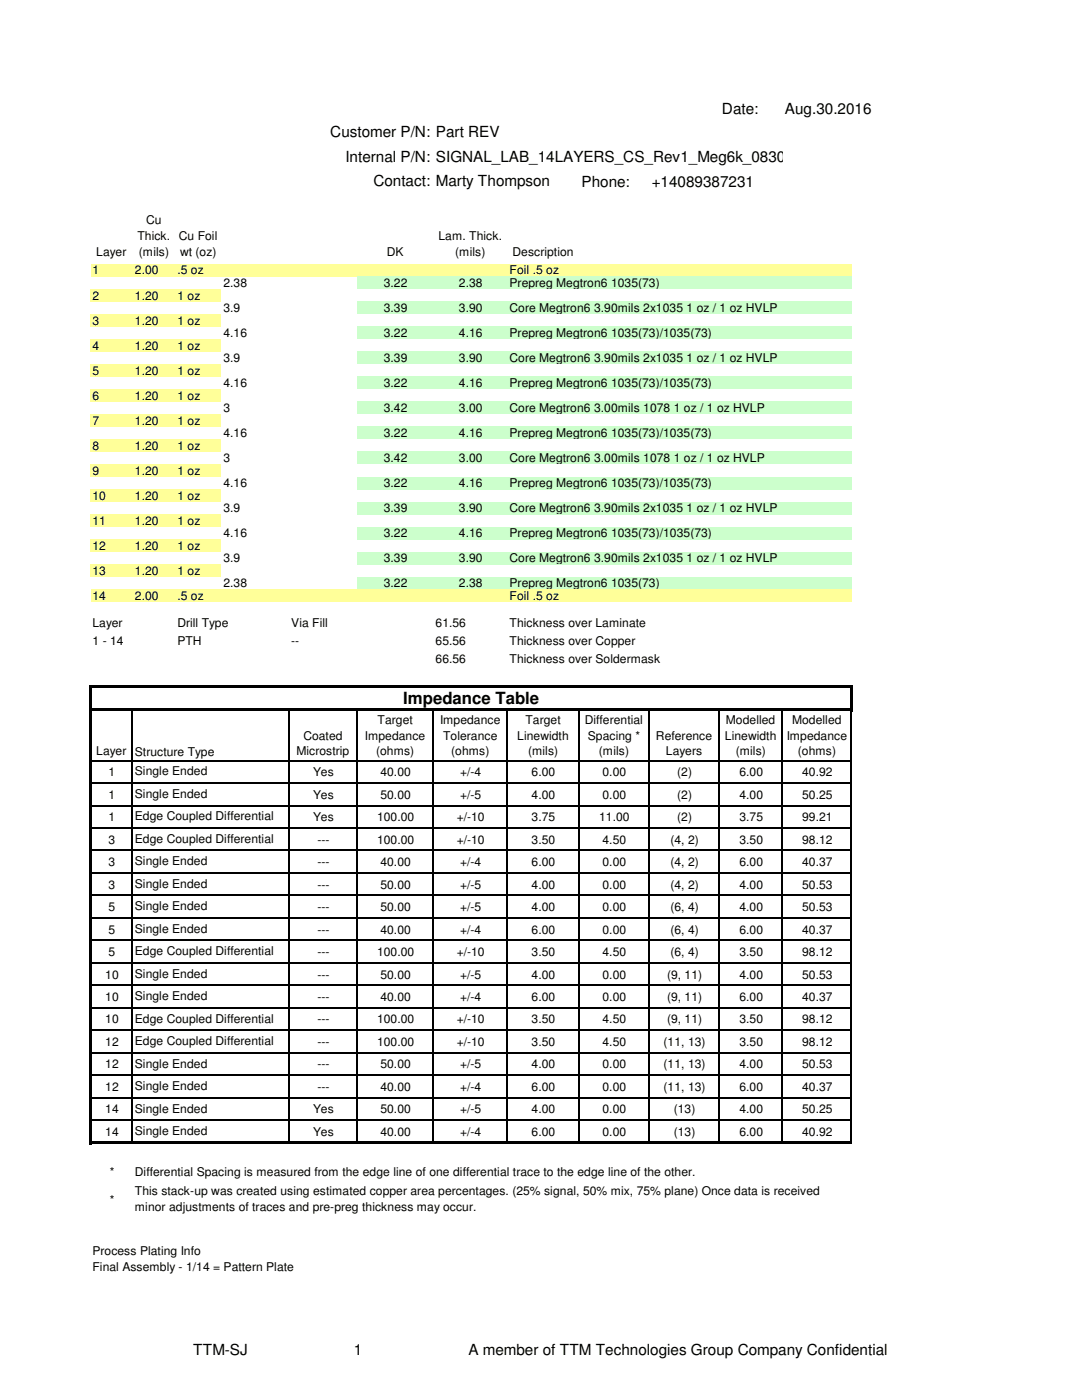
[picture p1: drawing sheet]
<svg xmlns="http://www.w3.org/2000/svg" width="216mm" height="279mm" viewBox="0 0 216 279" stroke-linecap="round" stroke-linejoin="round" font-family="sans-serif">
<defs><g id="words">
<text font-size="3.3" x="80.5" y="140.5">Impedance Table</text>
<g font-size="3">
<text x="144.1" y="22.7">Date:</text>
<text x="156.6" y="22.7">Aug.30.2016</text>
<text x="65.9" y="27.4">Customer P/N: Part REV</text>
<text x="68.9" y="32.3">Internal P/N: SIGNAL_LAB_14LAYERS_CS_Rev1_Meg6k_08302016</text>
<text x="74.5" y="37.2">Contact: Marty Thompson</text>
<text x="116" y="37.3">Phone:</text>
<text x="130" y="37.3">+14089387231</text>
<text x="38.6" y="270.5">TTM-SJ</text>
<text x="70.6" y="270.5">1</text>
<text x="93.5" y="270.5">A member of TTM Technologies Group Company Confidential</text>
</g>
<g font-size="2.4">
<text x="27.4" y="47.9">Thick.</text>
<text x="29.2" y="44.8">Cu</text>
<text x="35.7" y="47.9">Cu Foil</text>
<text x="87.5" y="47.9">Lam. Thick.</text>
<text x="19.2" y="51.1">Layer</text>
<text x="27.7" y="51.1">(mils)</text>
<text x="35.9" y="51.1">wt (oz)</text>
<text x="77.2" y="51.1">DK</text>
<text x="90.8" y="51.1">(mils)</text>
<text x="102.3" y="51.1">Description</text>
<text x="18.5" y="54.8">1</text>
<text x="18.5" y="59.8">2</text>
<text x="26.9" y="54.8">2.00</text>
<text x="26.9" y="59.8">1.20</text>
<text x="35.4" y="54.8">.5 oz</text>
<text x="35.4" y="59.8">1 oz</text>
<text x="44.6" y="57.3">2.38</text>
<text x="76.6" y="57.3">3.22</text>
<text x="91.6" y="57.3">2.38</text>
<text x="101.7" y="54.8">Foil .5 oz</text>
<text x="101.7" y="57.3">Prepreg Megtron6 1035(73)</text>
<text x="18.5" y="64.8">3</text>
<text x="26.9" y="64.8">1.20</text>
<text x="35.4" y="64.8">1 oz</text>
<text x="44.6" y="62.3">3.9</text>
<text x="76.6" y="62.3">3.39</text>
<text x="91.6" y="62.3">3.90</text>
<text x="101.7" y="62.3">Core Megtron6 3.90mils 2x1035 1 oz / 1 oz HVLP</text>
<text x="18.5" y="69.8">4</text>
<text x="26.9" y="69.8">1.20</text>
<text x="35.4" y="69.8">1 oz</text>
<text x="44.6" y="67.3">4.16</text>
<text x="76.6" y="67.3">3.22</text>
<text x="91.6" y="67.3">4.16</text>
<text x="101.7" y="67.3">Prepreg Megtron6 1035(73)/1035(73)</text>
<text x="18.5" y="74.8">5</text>
<text x="26.9" y="74.8">1.20</text>
<text x="35.4" y="74.8">1 oz</text>
<text x="44.6" y="72.3">3.9</text>
<text x="44.6" y="77.3">4.16</text>
<text x="76.6" y="72.3">3.39</text>
<text x="76.6" y="77.3">3.22</text>
<text x="91.6" y="72.3">3.90</text>
<text x="91.6" y="77.3">4.16</text>
<text x="101.7" y="72.3">Core Megtron6 3.90mils 2x1035 1 oz / 1 oz HVLP</text>
<text x="101.7" y="77.3">Prepreg Megtron6 1035(73)/1035(73)</text>
<text x="18.5" y="79.8">6</text>
<text x="26.9" y="79.8">1.20</text>
<text x="35.4" y="79.8">1 oz</text>
<text x="44.6" y="82.3">3</text>
<text x="76.6" y="82.3">3.42</text>
<text x="91.6" y="82.3">3.00</text>
<text x="101.7" y="82.3">Core Megtron6 3.00mils 1078 1 oz / 1 oz HVLP</text>
<text x="18.5" y="84.8">7</text>
<text x="18.5" y="89.7">8</text>
<text x="26.9" y="84.8">1.20</text>
<text x="26.9" y="89.7">1.20</text>
<text x="35.4" y="84.8">1 oz</text>
<text x="35.4" y="89.7">1 oz</text>
<text x="44.6" y="87.2">4.16</text>
<text x="76.6" y="87.2">3.22</text>
<text x="91.6" y="87.2">4.16</text>
<text x="101.7" y="87.2">Prepreg Megtron6 1035(73)/1035(73)</text>
<text x="18.5" y="94.7">9</text>
<text x="26.9" y="94.7">1.20</text>
<text x="35.4" y="94.7">1 oz</text>
<text x="44.6" y="92.2">3</text>
<text x="76.6" y="92.2">3.42</text>
<text x="91.6" y="92.2">3.00</text>
<text x="101.7" y="92.2">Core Megtron6 3.00mils 1078 1 oz / 1 oz HVLP</text>
<text x="18.5" y="99.7">10</text>
<text x="26.9" y="99.7">1.20</text>
<text x="35.4" y="99.7">1 oz</text>
<text x="44.6" y="97.2">4.16</text>
<text x="76.6" y="97.2">3.22</text>
<text x="91.6" y="97.2">4.16</text>
<text x="101.7" y="97.2">Prepreg Megtron6 1035(73)/1035(73)</text>
<text x="18.5" y="104.7">11</text>
<text x="26.9" y="104.7">1.20</text>
<text x="35.4" y="104.7">1 oz</text>
<text x="44.6" y="102.2">3.9</text>
<text x="44.6" y="107.2">4.16</text>
<text x="76.6" y="102.2">3.39</text>
<text x="76.6" y="107.2">3.22</text>
<text x="91.6" y="102.2">3.90</text>
<text x="91.6" y="107.2">4.16</text>
<text x="101.7" y="102.2">Core Megtron6 3.90mils 2x1035 1 oz / 1 oz HVLP</text>
<text x="101.7" y="107.2">Prepreg Megtron6 1035(73)/1035(73)</text>
<text x="18.5" y="109.7">12</text>
<text x="26.9" y="109.7">1.20</text>
<text x="35.4" y="109.7">1 oz</text>
<text x="44.6" y="112.2">3.9</text>
<text x="76.6" y="112.2">3.39</text>
<text x="91.6" y="112.2">3.90</text>
<text x="101.7" y="112.2">Core Megtron6 3.90mils 2x1035 1 oz / 1 oz HVLP</text>
<text x="18.5" y="114.7">13</text>
<text x="18.5" y="119.7">14</text>
<text x="26.9" y="114.7">1.20</text>
<text x="26.9" y="119.7">2.00</text>
<text x="35.4" y="114.7">1 oz</text>
<text x="35.4" y="119.7">.5 oz</text>
<text x="44.6" y="117.2">2.38</text>
<text x="76.6" y="117.2">3.22</text>
<text x="91.6" y="117.2">2.38</text>
<text x="101.7" y="117.2">Prepreg Megtron6 1035(73)</text>
<text x="101.7" y="119.7">Foil .5 oz</text>
<text x="18.5" y="125.2">Layer</text>
<text x="35.4" y="125.2">Drill Type</text>
<text x="58.1" y="125.2">Via Fill</text>
<text x="86.9" y="125.2">61.56</text>
<text x="101.7" y="125.2">Thickness over Laminate</text>
<text x="18.5" y="128.7">1 - 14</text>
<text x="35.4" y="128.7">PTH</text>
<text x="58.1" y="128.7">--</text>
<text x="86.9" y="128.7">65.56</text>
<text x="101.7" y="128.7">Thickness over Copper</text>
<text x="86.9" y="132.3">66.56</text>
<text x="101.7" y="132.3">Thickness over Soldermask</text>
<text x="60.5" y="147.6">Coated</text>
<text x="72.8" y="147.6">Impedance</text>
<text x="75.4" y="144.5">Target</text>
<text x="87.8" y="144.5">Impedance</text>
<text x="88.4" y="147.6">Tolerance</text>
<text x="103.2" y="147.6">Linewidth</text>
<text x="104.9" y="144.5">Target</text>
<text x="116.7" y="144.5">Differential</text>
<text x="117.3" y="147.6">Spacing *</text>
<text x="130.9" y="147.6">Reference</text>
<text x="144.7" y="147.6">Linewidth</text>
<text x="144.9" y="144.5">Modelled</text>
<text x="157" y="147.6">Impedance</text>
<text x="158.1" y="144.5">Modelled</text>
<text x="19.2" y="150.7">Layer</text>
<text x="21.7" y="154.9">1</text>
<text x="26.9" y="154.7">Single Ended</text>
<text x="26.9" y="150.9">Structure Type</text>
<text x="59.2" y="150.7">Microstrip</text>
<text x="62.5" y="154.9">Yes</text>
<text x="75.1" y="150.7">(ohms)</text>
<text x="75.9" y="154.9">40.00</text>
<text x="90" y="150.7">(ohms)</text>
<text x="91.8" y="154.9">+/-4</text>
<text x="105.4" y="150.7">(mils)</text>
<text x="106.1" y="154.9">6.00</text>
<text x="119.5" y="150.7">(mils)</text>
<text x="120.2" y="154.9">0.00</text>
<text x="132.9" y="150.7">Layers</text>
<text x="135.1" y="154.9">(2)</text>
<text x="146.8" y="150.7">(mils)</text>
<text x="147.5" y="154.9">6.00</text>
<text x="159.2" y="150.7">(ohms)</text>
<text x="160.1" y="154.9">40.92</text>
<text x="21.7" y="159.4">1</text>
<text x="26.9" y="159.2">Single Ended</text>
<text x="62.5" y="159.4">Yes</text>
<text x="75.9" y="159.4">50.00</text>
<text x="91.8" y="159.4">+/-5</text>
<text x="106.1" y="159.4">4.00</text>
<text x="120.2" y="159.4">0.00</text>
<text x="135.1" y="159.4">(2)</text>
<text x="147.5" y="159.4">4.00</text>
<text x="160.1" y="159.4">50.25</text>
<text x="21.7" y="163.9">1</text>
<text x="26.9" y="163.7">Edge Coupled Differential</text>
<text x="62.5" y="163.9">Yes</text>
<text x="75.2" y="163.9">100.00</text>
<text x="91.1" y="163.9">+/-10</text>
<text x="106.1" y="163.9">3.75</text>
<text x="119.5" y="163.9">11.00</text>
<text x="135.1" y="163.9">(2)</text>
<text x="147.5" y="163.9">3.75</text>
<text x="160.1" y="163.9">99.21</text>
<text x="21.7" y="168.4">3</text>
<text x="21.7" y="172.8">3</text>
<text x="26.9" y="168.2">Edge Coupled Differential</text>
<text x="26.9" y="172.7">Single Ended</text>
<text x="63.3" y="168.4">---</text>
<text x="63.3" y="172.8">---</text>
<text x="75.2" y="168.4">100.00</text>
<text x="75.9" y="172.8">40.00</text>
<text x="91.1" y="168.4">+/-10</text>
<text x="91.8" y="172.8">+/-4</text>
<text x="106.1" y="168.4">3.50</text>
<text x="106.1" y="172.8">6.00</text>
<text x="120.2" y="168.4">4.50</text>
<text x="120.2" y="172.8">0.00</text>
<text x="133.8" y="172.8">(4, 2)</text>
<text x="133.8" y="168.4">(4, 2)</text>
<text x="147.5" y="172.8">6.00</text>
<text x="147.5" y="168.4">3.50</text>
<text x="160.1" y="172.8">40.37</text>
<text x="160.1" y="168.4">98.12</text>
<text x="21.7" y="177.3">3</text>
<text x="26.9" y="177.2">Single Ended</text>
<text x="63.3" y="177.3">---</text>
<text x="75.9" y="177.3">50.00</text>
<text x="91.8" y="177.3">+/-5</text>
<text x="106.1" y="177.3">4.00</text>
<text x="120.2" y="177.3">0.00</text>
<text x="133.8" y="177.3">(4, 2)</text>
<text x="147.5" y="177.3">4.00</text>
<text x="160.1" y="177.3">50.53</text>
<text x="21.7" y="181.8">5</text>
<text x="26.9" y="181.7">Single Ended</text>
<text x="63.3" y="181.8">---</text>
<text x="75.9" y="181.8">50.00</text>
<text x="91.8" y="181.8">+/-5</text>
<text x="106.1" y="181.8">4.00</text>
<text x="120.2" y="181.8">0.00</text>
<text x="133.8" y="181.8">(6, 4)</text>
<text x="147.5" y="181.8">4.00</text>
<text x="160.1" y="181.8">50.53</text>
<text x="21.7" y="186.3">5</text>
<text x="21.7" y="190.8">5</text>
<text x="26.9" y="190.6">Edge Coupled Differential</text>
<text x="26.9" y="186.1">Single Ended</text>
<text x="63.3" y="186.3">---</text>
<text x="63.3" y="190.8">---</text>
<text x="75.2" y="190.8">100.00</text>
<text x="75.9" y="186.3">40.00</text>
<text x="91.1" y="190.8">+/-10</text>
<text x="91.8" y="186.3">+/-4</text>
<text x="106.1" y="186.3">6.00</text>
<text x="106.1" y="190.8">3.50</text>
<text x="120.2" y="186.3">0.00</text>
<text x="120.2" y="190.8">4.50</text>
<text x="133.8" y="186.3">(6, 4)</text>
<text x="133.8" y="190.8">(6, 4)</text>
<text x="147.5" y="186.3">6.00</text>
<text x="147.5" y="190.8">3.50</text>
<text x="160.1" y="186.3">40.37</text>
<text x="160.1" y="190.8">98.12</text>
<text x="21" y="195.3">10</text>
<text x="26.9" y="195.1">Single Ended</text>
<text x="63.3" y="195.3">---</text>
<text x="75.9" y="195.3">50.00</text>
<text x="91.8" y="195.3">+/-5</text>
<text x="106.1" y="195.3">4.00</text>
<text x="120.2" y="195.3">0.00</text>
<text x="133.1" y="195.3">(9, 11)</text>
<text x="147.5" y="195.3">4.00</text>
<text x="160.1" y="195.3">50.53</text>
<text x="21" y="199.8">10</text>
<text x="26.9" y="199.6">Single Ended</text>
<text x="63.3" y="199.8">---</text>
<text x="75.9" y="199.8">40.00</text>
<text x="91.8" y="199.8">+/-4</text>
<text x="106.1" y="199.8">6.00</text>
<text x="120.2" y="199.8">0.00</text>
<text x="133.1" y="199.8">(9, 11)</text>
<text x="147.5" y="199.8">6.00</text>
<text x="160.1" y="199.8">40.37</text>
<text x="21" y="204.3">10</text>
<text x="21" y="208.7">12</text>
<text x="26.9" y="208.6">Edge Coupled Differential</text>
<text x="26.9" y="204.1">Edge Coupled Differential</text>
<text x="63.3" y="204.3">---</text>
<text x="63.3" y="208.7">---</text>
<text x="75.2" y="204.3">100.00</text>
<text x="75.2" y="208.7">100.00</text>
<text x="91.1" y="204.3">+/-10</text>
<text x="91.1" y="208.7">+/-10</text>
<text x="106.1" y="204.3">3.50</text>
<text x="106.1" y="208.7">3.50</text>
<text x="120.2" y="204.3">4.50</text>
<text x="120.2" y="208.7">4.50</text>
<text x="132.4" y="208.7">(11, 13)</text>
<text x="133.1" y="204.3">(9, 11)</text>
<text x="147.5" y="204.3">3.50</text>
<text x="147.5" y="208.7">3.50</text>
<text x="160.1" y="204.3">98.12</text>
<text x="160.1" y="208.7">98.12</text>
<text x="21" y="213.2">12</text>
<text x="26.9" y="213.1">Single Ended</text>
<text x="63.3" y="213.2">---</text>
<text x="75.9" y="213.2">50.00</text>
<text x="91.8" y="213.2">+/-5</text>
<text x="106.1" y="213.2">4.00</text>
<text x="120.2" y="213.2">0.00</text>
<text x="132.4" y="213.2">(11, 13)</text>
<text x="147.5" y="213.2">4.00</text>
<text x="160.1" y="213.2">50.53</text>
<text x="21" y="217.7">12</text>
<text x="26.9" y="217.6">Single Ended</text>
<text x="63.3" y="217.7">---</text>
<text x="75.9" y="217.7">40.00</text>
<text x="91.8" y="217.7">+/-4</text>
<text x="106.1" y="217.7">6.00</text>
<text x="120.2" y="217.7">0.00</text>
<text x="132.4" y="217.7">(11, 13)</text>
<text x="147.5" y="217.7">6.00</text>
<text x="160.1" y="217.7">40.37</text>
<text x="21" y="222.2">14</text>
<text x="21" y="226.7">14</text>
<text x="26.9" y="222">Single Ended</text>
<text x="26.9" y="226.5">Single Ended</text>
<text x="62.5" y="222.2">Yes</text>
<text x="62.5" y="226.7">Yes</text>
<text x="75.9" y="222.2">50.00</text>
<text x="75.9" y="226.7">40.00</text>
<text x="91.8" y="222.2">+/-5</text>
<text x="91.8" y="226.7">+/-4</text>
<text x="106.1" y="222.2">4.00</text>
<text x="106.1" y="226.7">6.00</text>
<text x="120.2" y="222.2">0.00</text>
<text x="120.2" y="226.7">0.00</text>
<text x="134.5" y="222.2">(13)</text>
<text x="134.5" y="226.7">(13)</text>
<text x="147.5" y="222.2">4.00</text>
<text x="147.5" y="226.7">6.00</text>
<text x="160.1" y="222.2">50.25</text>
<text x="160.1" y="226.7">40.92</text>
<text x="21.9" y="234.7">*</text>
<text x="26.9" y="238.5">This stack-up was created using estimated copper area percentages. (25% signal, 50% mix, 75% plane) Once data is received</text>
<text x="26.9" y="234.7">Differential Spacing is measured from the edge line of one differential trace to the edge line of the other.</text>
<text x="21.9" y="240.3">*</text>
<text x="26.9" y="241.7">minor adjustments of traces and pre-preg thickness may occur.</text>
<text x="18.5" y="250.5">Process Plating Info</text>
<text x="18.5" y="253.6">Final Assembly - 1/14 = Pattern Plate</text>
</g>
</g></defs>
<path d="M18.1 52.7h151.8v2.5h-151.8z" fill="#ff9"/>
<path d="M71.2 55.2h98.7v2.5h-98.7z" fill="#cfc"/>
<path d="M18.1 57.7h26v2.5h-26z" fill="#ff9"/>
<path d="M71.2 60.2h98.7v2.5h-98.7z" fill="#cfc"/>
<path d="M18.1 62.7h26v2.5h-26z" fill="#ff9"/>
<path d="M71.2 65.2h98.7v2.5h-98.7z" fill="#cfc"/>
<path d="M18.1 67.6h26v2.6h-26z" fill="#ff9"/>
<path d="M71.2 70.1h98.7v2.6h-98.7z" fill="#cfc"/>
<path d="M18.1 72.6h26v2.6h-26z" fill="#ff9"/>
<path d="M71.2 75.1h98.7v2.6h-98.7z" fill="#cfc"/>
<path d="M18.1 77.6h26v2.6h-26z" fill="#ff9"/>
<path d="M71.2 80.1h98.7v2.6h-98.7z" fill="#cfc"/>
<path d="M18.1 82.6h26v2.6h-26z" fill="#ff9"/>
<path d="M71.2 85.1h98.7v2.6h-98.7z" fill="#cfc"/>
<path d="M18.1 87.6h26v2.6h-26z" fill="#ff9"/>
<path d="M71.2 90.1h98.7v2.6h-98.7z" fill="#cfc"/>
<path d="M18.1 92.6h26v2.6h-26z" fill="#ff9"/>
<path d="M71.2 95.1h98.7v2.6h-98.7z" fill="#cfc"/>
<path d="M18.1 97.6h26v2.6h-26z" fill="#ff9"/>
<path d="M71.2 100.1h98.7v2.6h-98.7z" fill="#cfc"/>
<path d="M18.1 102.6h26v2.6h-26z" fill="#ff9"/>
<path d="M71.2 105.1h98.7v2.6h-98.7z" fill="#cfc"/>
<path d="M18.1 107.6h26v2.6h-26z" fill="#ff9"/>
<path d="M71.2 110.1h98.7v2.5h-98.7z" fill="#cfc"/>
<path d="M18.1 112.6h26v2.5h-26z" fill="#ff9"/>
<path d="M71.2 115.1h98.7v2.5h-98.7z" fill="#cfc"/>
<path d="M18.1 117.6h151.8v2.5h-151.8z" fill="#ff9"/>
<path d="M18.2 136.7h151.9v.6h-151.9zM18.2 141.4h151.9v.6h-151.9zM169.5 137.3h.6v4.7h-.6zM17.8 136.7h.4v91.6h-.4zM18.2 227.8h151.8v.5h-151.8z" fill="#000"/>
<g fill="none" stroke="#000" stroke-width=".3">
<path d="M18.2 151.8h151.8M18.2 156.3h151.8M26.4 142v85.8M57.6 142v85.8M71.2 142v85.8M86.4 142v85.8M101.2 142v85.8M115.5 142v85.8M129.5 142v85.8M143.5 142v85.8M156.1 142v85.8M169.9 142v85.8"/>
<path d="M18.2 160.8h151.8M18.2 165.2h151.8M18.2 169.7h151.8M18.2 174.2h151.8M18.2 178.7h151.8M18.2 183.2h151.8M18.2 187.7h151.8M18.2 192.2h151.8M18.2 196.7h151.8M18.2 201.1h151.8M18.2 205.6h151.8M18.2 210.1h151.8"/>
<path d="M18.2 214.6h151.8M18.2 219.1h151.8M18.2 223.6h151.8"/>
</g>
<use href="#words"/>
</svg>
